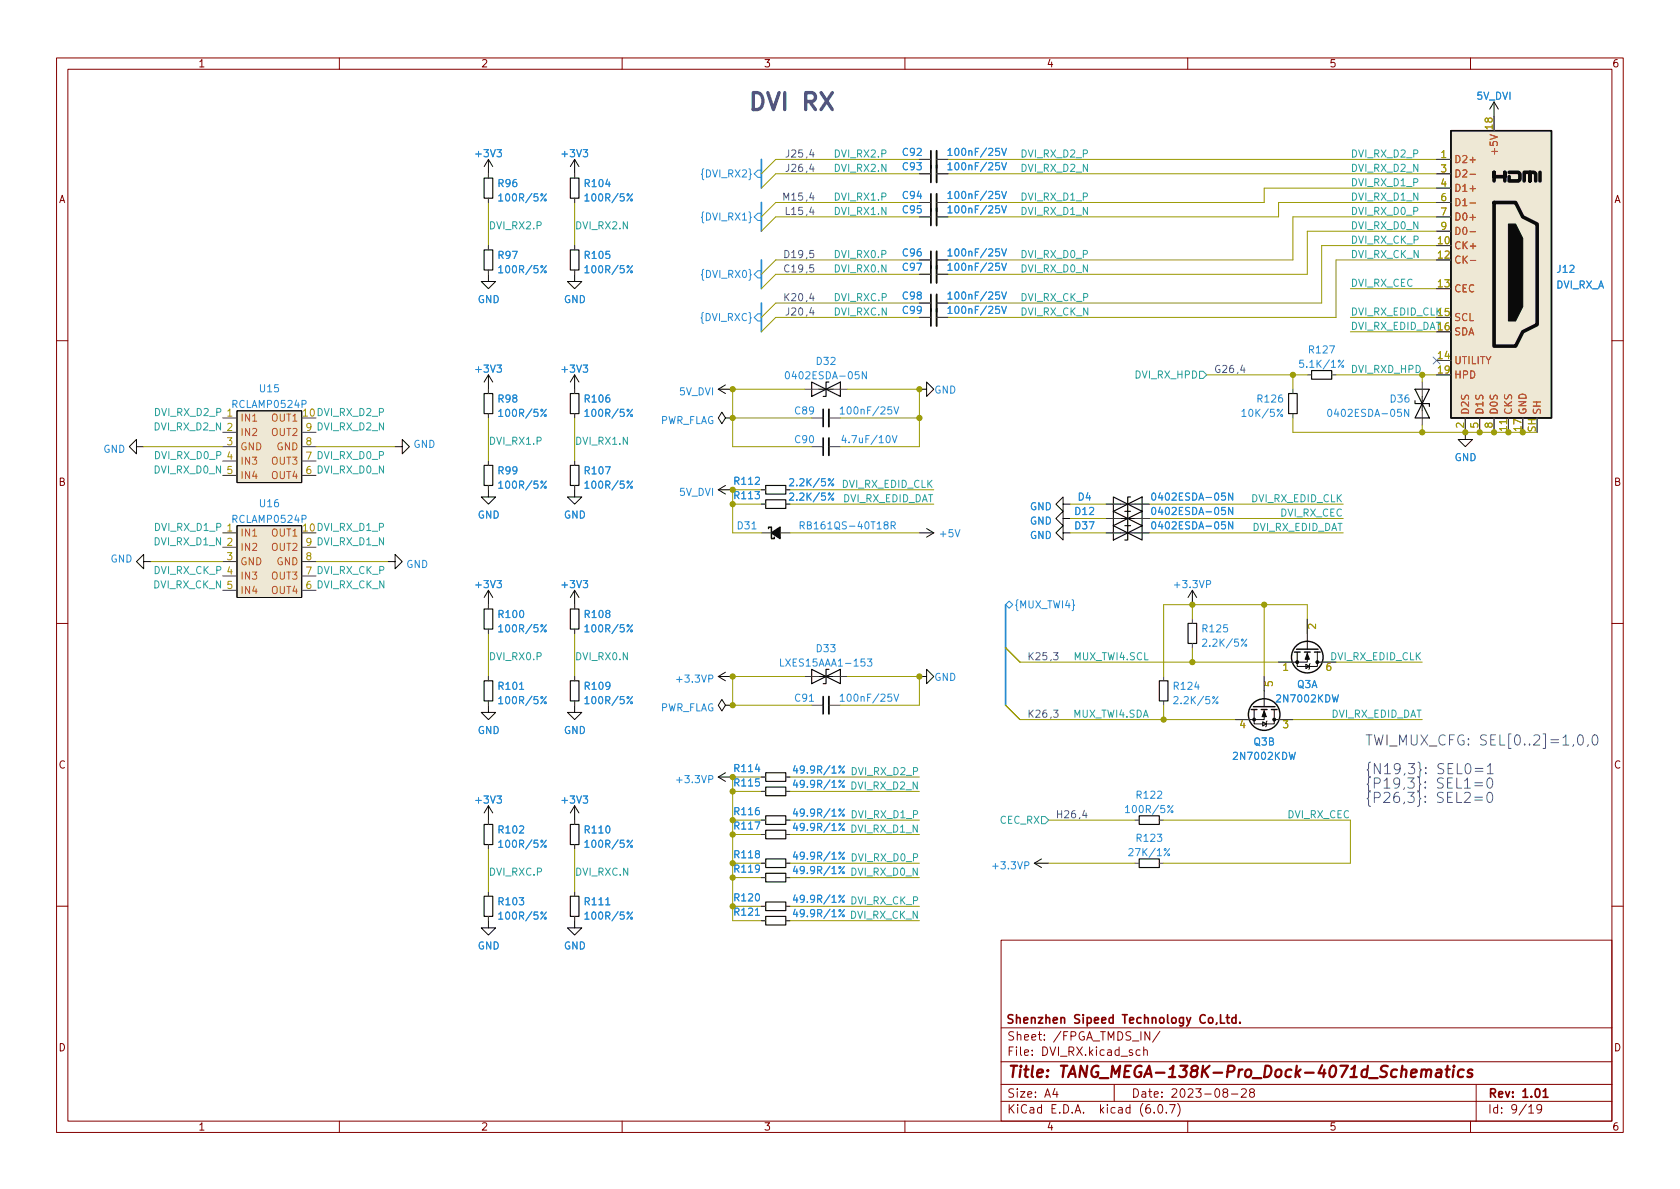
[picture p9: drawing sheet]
<svg xmlns="http://www.w3.org/2000/svg" width="297mm" height="210mm" viewBox="0 0 297 210" stroke-linecap="round" stroke-linejoin="round" font-family="sans-serif">
<defs><g id="words">
<text font-size="4.2" fill="#515593" x="132.1" y="19.5">DVI RX</text>
<text font-size="2.8" fill="#840000" x="178" y="190.6">Title: TANG_MEGA-138K-Pro_Dock-4071d_Schematics</text>
<g font-size="2.5" fill="#515593">
<text x="241.3" y="131.8">TWI_MUX_CFG: SEL[0..2]=1,0,0</text>
<text x="241.3" y="136.9">{N19,3}: SEL0=1</text>
<text x="241.3" y="139.5">{P19,3}: SEL1=0</text>
<text x="241.3" y="142">{P26,3}: SEL2=0</text>
</g>
<g font-size="2.1" fill="#840000">
<text x="177.8" y="181">Shenzhen Sipeed Technology Co,Ltd.</text>
<text x="178" y="184">Sheet: /FPGA_TMDS_IN/</text>
<text x="178" y="186.7">File: DVI_RX.kicad_sch</text>
<text x="178" y="196.9">KiCad E.D.A. kicad (6.0.7)</text>
<text x="178" y="194.1">Size: A4</text>
<text x="200" y="194.1">Date: 2023-08-28</text>
<text x="263" y="194.1">Rev: 1.01</text>
<text x="263" y="196.9">Id: 9/19</text>
</g>
<g font-size="1.8" fill="#840000">
<text x="35" y="11.9">1</text>
<text x="85" y="11.9">2</text>
<text x="135" y="11.9">3</text>
<text x="185" y="11.9">4</text>
<text x="235" y="11.9">5</text>
<text x="285" y="11.9">6</text>
<text x="10.3" y="35.9">A</text>
<text x="285.3" y="35.9">A</text>
<text x="10.3" y="85.9">B</text>
<text x="285.3" y="85.9">B</text>
<text x="10.3" y="135.9">C</text>
<text x="285.3" y="135.9">C</text>
<text x="10.3" y="185.9">D</text>
<text x="285.3" y="185.9">D</text>
<text x="35" y="199.9">1</text>
<text x="85" y="199.9">2</text>
<text x="135" y="199.9">3</text>
<text x="185" y="199.9">4</text>
<text x="235" y="199.9">5</text>
<text x="285" y="199.9">6</text>
</g>
<g font-size="1.8" fill="#268bd2">
<text x="261.1" y="17.6">5V_DVI</text>
<text x="84.3" y="27.8">+3V3</text>
<text x="99.5" y="27.8">+3V3</text>
<text x="159.7" y="27.6">C92</text>
<text x="168.3" y="27.6">100nF/25V</text>
<text x="88.2" y="33.1">R96</text>
<text x="88.7" y="35.6">100R/5%</text>
<text x="103.5" y="33.1">R104</text>
<text x="104" y="35.6">100R/5%</text>
<text x="124.4" y="31.4">{DVI_RX2}</text>
<text x="159.7" y="35.2">C94</text>
<text x="159.7" y="30.1">C93</text>
<text x="168.3" y="35.2">100nF/25V</text>
<text x="168.3" y="30.1">100nF/25V</text>
<text x="124.4" y="39">{DVI_RX1}</text>
<text x="159.7" y="37.7">C95</text>
<text x="168.3" y="37.7">100nF/25V</text>
<text x="88.2" y="45.8">R97</text>
<text x="103.5" y="45.8">R105</text>
<text x="159.7" y="45.3">C96</text>
<text x="159.7" y="47.9">C97</text>
<text x="168.3" y="45.3">100nF/25V</text>
<text x="168.3" y="47.9">100nF/25V</text>
<text x="84.4" y="53.6">GND</text>
<text x="88.7" y="48.3">100R/5%</text>
<text x="99.7" y="53.6">GND</text>
<text x="104" y="48.3">100R/5%</text>
<text x="124.4" y="49.1">{DVI_RX0}</text>
<text x="159.7" y="53">C98</text>
<text x="168.3" y="53">100nF/25V</text>
<text x="275.1" y="51">DVI_RX_A</text>
<text x="275.4" y="48.2">J12</text>
<text x="124.1" y="56.8">{DVI_RXC}</text>
<text x="159.7" y="55.5">C99</text>
<text x="168.3" y="55.5">100nF/25V</text>
<text x="84.3" y="65.9">+3V3</text>
<text x="99.5" y="65.9">+3V3</text>
<text x="144.4" y="64.5">D32</text>
<text x="230.3" y="65">5.1K/1%</text>
<text x="231.6" y="62.5">R127</text>
<text x="46" y="69.4">U15</text>
<text x="88.2" y="71.2">R98</text>
<text x="103.5" y="71.2">R106</text>
<text x="120.1" y="69.9">5V_DVI</text>
<text x="139.7" y="67.1">0402ESDA-05N</text>
<text x="165.2" y="69.6">GND</text>
<text x="222.5" y="71.2">R126</text>
<text x="245.9" y="71.2">D36</text>
<text x="41.3" y="72.1">RCLAMP0524P</text>
<text x="88.7" y="73.7">100R/5%</text>
<text x="104" y="73.7">100R/5%</text>
<text x="116.6" y="75">PWR_FLAG</text>
<text x="140.6" y="73.3">C89</text>
<text x="149.3" y="73.3">100nF/25V</text>
<text x="220" y="73.7">10K/5%</text>
<text x="235.6" y="73.7">0402ESDA-05N</text>
<text x="18.2" y="80.1">GND</text>
<text x="73.1" y="79.2">GND</text>
<text x="88.2" y="83.9">R99</text>
<text x="103.5" y="83.9">R107</text>
<text x="140.6" y="78.4">C90</text>
<text x="149.5" y="78.4">4.7uF/10V</text>
<text x="257.2" y="81.5">GND</text>
<text x="46" y="89.7">U16</text>
<text x="88.7" y="86.4">100R/5%</text>
<text x="104" y="86.4">100R/5%</text>
<text x="120.1" y="87.7">5V_DVI</text>
<text x="130" y="88.3">R113</text>
<text x="130" y="85.7">R112</text>
<text x="140.1" y="88.5">2.2K/5%</text>
<text x="140.1" y="86">2.2K/5%</text>
<text x="190.6" y="88.5">D4</text>
<text x="204.5" y="88.5">0402ESDA-05N</text>
<text x="41.3" y="92.5">RCLAMP0524P</text>
<text x="84.4" y="91.7">GND</text>
<text x="99.7" y="91.7">GND</text>
<text x="130.5" y="93.6">D31</text>
<text x="142.4" y="93.6">RB161QS-40T18R</text>
<text x="166.3" y="95">+5V</text>
<text x="182.1" y="92.8">GND</text>
<text x="182.1" y="90.2">GND</text>
<text x="182.1" y="95.3">GND</text>
<text x="190.1" y="93.6">D37</text>
<text x="190.1" y="91.1">D12</text>
<text x="204.5" y="93.6">0402ESDA-05N</text>
<text x="204.5" y="91.1">0402ESDA-05N</text>
<text x="19.5" y="99.5">GND</text>
<text x="71.8" y="100.4">GND</text>
<text x="84.3" y="104">+3V3</text>
<text x="99.5" y="104">+3V3</text>
<text x="179.3" y="107.6">{MUX_TWI4}</text>
<text x="207.9" y="104">+3.3VP</text>
<text x="88.3" y="109.3">R100</text>
<text x="88.7" y="111.8">100R/5%</text>
<text x="103.5" y="109.3">R108</text>
<text x="104" y="111.8">100R/5%</text>
<text x="212.7" y="111.8">R125</text>
<text x="138.6" y="117.9">LXES15AAA1-153</text>
<text x="144.4" y="115.3">D33</text>
<text x="213.1" y="114.3">2.2K/5%</text>
<text x="88.3" y="122">R101</text>
<text x="88.7" y="124.5">100R/5%</text>
<text x="103.5" y="122">R109</text>
<text x="104" y="124.5">100R/5%</text>
<text x="116.6" y="125.8">PWR_FLAG</text>
<text x="119.9" y="120.7">+3.3VP</text>
<text x="140.6" y="124.1">C91</text>
<text x="149.3" y="124.1">100nF/25V</text>
<text x="165.2" y="120.4">GND</text>
<text x="207.7" y="122">R124</text>
<text x="208.1" y="124.5">2.2K/5%</text>
<text x="225.9" y="124.2">2N7002KDW</text>
<text x="229.3" y="121.7">Q3A</text>
<text x="84.4" y="129.8">GND</text>
<text x="99.7" y="129.8">GND</text>
<text x="221.7" y="131.8">Q3B</text>
<text x="130" y="136.5">R114</text>
<text x="140.9" y="136.8">49.9R/1%</text>
<text x="218.3" y="134.4">2N7002KDW</text>
<text x="84.3" y="142.1">+3V3</text>
<text x="99.5" y="142.1">+3V3</text>
<text x="119.9" y="138.5">+3.3VP</text>
<text x="130" y="139.1">R115</text>
<text x="140.9" y="139.3">49.9R/1%</text>
<text x="199.6" y="143.8">100R/5%</text>
<text x="201.1" y="141.2">R122</text>
<text x="88.3" y="147.4">R102</text>
<text x="88.7" y="149.9">100R/5%</text>
<text x="103.5" y="147.4">R110</text>
<text x="104" y="149.9">100R/5%</text>
<text x="130" y="146.7">R117</text>
<text x="130" y="144.1">R116</text>
<text x="140.9" y="146.9">49.9R/1%</text>
<text x="140.9" y="144.4">49.9R/1%</text>
<text x="201.1" y="148.8">R123</text>
<text x="130" y="154.3">R119</text>
<text x="130" y="151.8">R118</text>
<text x="140.9" y="154.6">49.9R/1%</text>
<text x="140.9" y="152">49.9R/1%</text>
<text x="175.8" y="153.7">+3.3VP</text>
<text x="200.1" y="151.4">27K/1%</text>
<text x="88.3" y="160.1">R103</text>
<text x="103.5" y="160.1">R111</text>
<text x="130" y="159.4">R120</text>
<text x="130" y="161.9">R121</text>
<text x="140.9" y="159.6">49.9R/1%</text>
<text x="84.4" y="167.9">GND</text>
<text x="88.7" y="162.6">100R/5%</text>
<text x="99.7" y="167.9">GND</text>
<text x="104" y="162.6">100R/5%</text>
<text x="140.9" y="162.2">49.9R/1%</text>
</g>
<g font-size="1.8" fill="#b58900">
<text x="263.9" y="22.8" transform="rotate(-90 263.9 22.8)">18</text>
<text x="254.8" y="27.9">1</text>
<text x="254.8" y="30.5">3</text>
<text x="254.8" y="33">4</text>
<text x="254.8" y="35.6">6</text>
<text x="254.8" y="38.1">7</text>
<text x="254.8" y="40.6">9</text>
<text x="254.3" y="43.2">10</text>
<text x="254.3" y="45.7">12</text>
<text x="254.3" y="50.8">13</text>
<text x="254.3" y="55.9">15</text>
<text x="254.3" y="58.4">16</text>
<text x="254.3" y="63.5">14</text>
<text x="254.3" y="66">19</text>
<text x="258.8" y="75.7" transform="rotate(-90 258.8 75.7)">2</text>
<text x="261.4" y="75.7" transform="rotate(-90 261.4 75.7)">5</text>
<text x="263.9" y="75.7" transform="rotate(-90 263.9 75.7)">8</text>
<text x="266.4" y="76.2" transform="rotate(-90 266.4 76.2)">11</text>
<text x="269" y="76.2" transform="rotate(-90 269 76.2)">17</text>
<text x="271.5" y="76.4" transform="rotate(-90 271.5 76.4)">SH</text>
<text x="40.1" y="78.7">3</text>
<text x="54.1" y="78.7">8</text>
<text x="40.1" y="99.1">3</text>
<text x="54.1" y="99.1">8</text>
<text x="232.7" y="111.2" transform="rotate(-90 232.7 111.2)">2</text>
<text x="226.8" y="118.6">1</text>
<text x="234.5" y="118.6">6</text>
<text x="225" y="121.4" transform="rotate(-90 225 121.4)">5</text>
<text x="219.2" y="128.8">4</text>
<text x="226.8" y="128.8">3</text>
</g>
<g font-size="1.8" fill="#515593">
<text x="139.3" y="27.8">J25,4</text>
<text x="138.8" y="35.5">M15,4</text>
<text x="139.3" y="30.4">J26,4</text>
<text x="139.2" y="38">L15,4</text>
<text x="139" y="45.6">D19,5</text>
<text x="139" y="48.2">C19,5</text>
<text x="139" y="53.2">K20,4</text>
<text x="139.3" y="55.8">J20,4</text>
<text x="215.1" y="65.9">G26,4</text>
<text x="182.2" y="116.7">K25,3</text>
<text x="182.2" y="126.9">K26,3</text>
<text x="187.3" y="144.7">H26,4</text>
</g>
<g font-size="1.8" fill="#2aa198">
<text x="147.3" y="27.8">DVI_RX2.P</text>
<text x="180.3" y="27.8">DVI_RX_D2_P</text>
<text x="238.8" y="27.8">DVI_RX_D2_P</text>
<text x="147.3" y="35.5">DVI_RX1.P</text>
<text x="147.3" y="30.4">DVI_RX2.N</text>
<text x="180.3" y="35.5">DVI_RX_D1_P</text>
<text x="180.3" y="30.4">DVI_RX_D2_N</text>
<text x="238.8" y="32.9">DVI_RX_D1_P</text>
<text x="238.8" y="35.5">DVI_RX_D1_N</text>
<text x="238.8" y="30.4">DVI_RX_D2_N</text>
<text x="86.4" y="40.5">DVI_RX2.P</text>
<text x="101.6" y="40.5">DVI_RX2.N</text>
<text x="147.3" y="38">DVI_RX1.N</text>
<text x="180.3" y="38">DVI_RX_D1_N</text>
<text x="238.8" y="38">DVI_RX_D0_P</text>
<text x="238.8" y="40.5">DVI_RX_D0_N</text>
<text x="147.3" y="45.6">DVI_RX0.P</text>
<text x="180.3" y="45.6">DVI_RX_D0_P</text>
<text x="238.8" y="43.1">DVI_RX_CK_P</text>
<text x="238.8" y="45.6">DVI_RX_CK_N</text>
<text x="147.3" y="53.2">DVI_RXC.P</text>
<text x="147.3" y="48.2">DVI_RX0.N</text>
<text x="180.3" y="53.2">DVI_RX_CK_P</text>
<text x="180.3" y="48.2">DVI_RX_D0_N</text>
<text x="238.8" y="50.7">DVI_RX_CEC</text>
<text x="147.3" y="55.8">DVI_RXC.N</text>
<text x="180.3" y="55.8">DVI_RX_CK_N</text>
<text x="238.8" y="58.3">DVI_RX_EDID_DAT16</text>
<text x="238.8" y="55.8">DVI_RX_EDID_CLK15</text>
<text x="238.8" y="65.9">DVI_RXD_HPD</text>
<text x="200.8" y="66.9">DVI_RX_HPD</text>
<text x="27.5" y="76.1">DVI_RX_D2_N 2</text>
<text x="27.6" y="73.6">DVI_RX_D2_P 1</text>
<text x="53.6" y="73.7">10DVI_RX_D2_P</text>
<text x="54.1" y="76.2">9 DVI_RX_D2_N</text>
<text x="27.5" y="83.7">DVI_RX_D0_N 5</text>
<text x="27.6" y="81.2">DVI_RX_D0_P 4</text>
<text x="54.1" y="83.8">6 DVI_RX_D0_N</text>
<text x="54.1" y="81.3">7 DVI_RX_D0_P</text>
<text x="86.4" y="78.6">DVI_RX1.P</text>
<text x="101.6" y="78.6">DVI_RX1.N</text>
<text x="148.9" y="86.3">DVI_RX_EDID_CLK</text>
<text x="148.9" y="88.8">DVI_RX_EDID_DAT</text>
<text x="221.3" y="88.8">DVI_RX_EDID_CLK</text>
<text x="27.6" y="93.9">DVI_RX_D1_P 1</text>
<text x="53.6" y="94">10DVI_RX_D1_P</text>
<text x="221.3" y="93.9">DVI_RX_EDID_DAT</text>
<text x="226.4" y="91.3">DVI_RX_CEC</text>
<text x="27.3" y="101.5">DVI_RX_CK_P 4</text>
<text x="27.5" y="96.4">DVI_RX_D1_N 2</text>
<text x="54.1" y="101.6">7 DVI_RX_CK_P</text>
<text x="54.1" y="96.5">9 DVI_RX_D1_N</text>
<text x="27.2" y="104">DVI_RX_CK_N 5</text>
<text x="54.1" y="104.1">6 DVI_RX_CK_N</text>
<text x="86.4" y="116.7">DVI_RX0.P</text>
<text x="101.6" y="116.7">DVI_RX0.N</text>
<text x="190" y="116.7">MUX_TWI4.SCL</text>
<text x="235.2" y="116.7">DVI_RX_EDID_CLK</text>
<text x="189.8" y="126.9">MUX_TWI4.SDA</text>
<text x="235.2" y="126.9">DVI_RX_EDID_DAT</text>
<text x="150.8" y="137.1">DVI_RX_D2_P</text>
<text x="150.7" y="139.6">DVI_RX_D2_N</text>
<text x="150.7" y="147.2">DVI_RX_D1_N</text>
<text x="150.8" y="144.7">DVI_RX_D1_P</text>
<text x="176.8" y="145.7">CEC_RX</text>
<text x="227.7" y="144.7">DVI_RX_CEC</text>
<text x="86.4" y="154.8">DVI_RXC.P</text>
<text x="101.6" y="154.8">DVI_RXC.N</text>
<text x="150.7" y="154.8">DVI_RX_D0_N</text>
<text x="150.8" y="152.3">DVI_RX_D0_P</text>
<text x="150.5" y="159.9">DVI_RX_CK_P</text>
<text x="150.4" y="162.5">DVI_RX_CK_N</text>
</g>
<g font-size="1.8" fill="#cb4b16">
<text x="257" y="28.8">D2+</text>
<text x="264.8" y="26.8" transform="rotate(-90 264.8 26.8)">+5V</text>
<text x="257" y="31.4">D2-</text>
<text x="257" y="33.9">D1+</text>
<text x="257" y="36.4">D1-</text>
<text x="257" y="39">D0+</text>
<text x="257" y="41.5">D0-</text>
<text x="257" y="44.1">CK+</text>
<text x="257" y="46.6">CK-</text>
<text x="257" y="51.7">CEC</text>
<text x="257" y="56.8">SCL</text>
<text x="257" y="59.3">SDA</text>
<text x="257" y="64.4">UTILITY</text>
<text x="257" y="66.9">HPD</text>
<text x="42.4" y="74.5">IN1</text>
<text x="42.4" y="77.1">IN2</text>
<text x="48.1" y="74.5">OUT1</text>
<text x="48.1" y="77.1">OUT2</text>
<text x="259.7" y="73.4" transform="rotate(-90 259.7 73.4)">D2S</text>
<text x="262.3" y="73.4" transform="rotate(-90 262.3 73.4)">D1S</text>
<text x="264.8" y="73.4" transform="rotate(-90 264.8 73.4)">D0S</text>
<text x="267.3" y="73.4" transform="rotate(-90 267.3 73.4)">CKS</text>
<text x="269.9" y="73.4" transform="rotate(-90 269.9 73.4)">GND</text>
<text x="272.4" y="73.4" transform="rotate(-90 272.4 73.4)">SH</text>
<text x="42.4" y="79.6">GND</text>
<text x="42.4" y="82.2">IN3</text>
<text x="48.1" y="82.2">OUT3</text>
<text x="48.9" y="79.6">GND</text>
<text x="42.4" y="84.7">IN4</text>
<text x="48.1" y="84.7">OUT4</text>
<text x="42.4" y="94.9">IN1</text>
<text x="48.1" y="94.9">OUT1</text>
<text x="42.4" y="97.4">IN2</text>
<text x="42.4" y="99.9">GND</text>
<text x="48.1" y="97.4">OUT2</text>
<text x="48.9" y="99.9">GND</text>
<text x="42.4" y="102.5">IN3</text>
<text x="42.4" y="105">IN4</text>
<text x="48.1" y="105">OUT4</text>
<text x="48.1" y="102.5">OUT3</text>
</g>
</g></defs>
<g fill="none" stroke="#840000" stroke-width=".18">
<path d="M10 10.2h277v190.1h-277zM12 12.2h273v186.1h-273zM60 10.2v2M110 10.2v2M160 10.2v2M210 10.2v2M260 10.2v2M10 60.2h2M285 60.2h2M10 110.2h2M285 110.2h2M10 160.2h2"/>
<path d="M177 166.3h108v32h-108zM285 160.2h2M60 198.3v2M110 198.3v2M160 198.3v2M177 194.8h108M177 191.8h108M177 187.8h108M177 181.8h108M186.5 192.5l-.4 1h1M186.9 193v1M197 191.8v3"/>
<path d="M201.6 185.7l-.5-.1-.2 .3v.4l.1 .3h.6M202.2 185.8l.2-.2 .4 .1 .1 .9M202.2 185.1v1.5M203.3 182.4v1.5l-.9-1.5v1.5M204.1 196.7v.1M204.9 195.4l.2-.1a.81 .81 0 0 1 .6 .7 .81 .81 0 0 1-.3 .8h-.2a.81 .81 0 0 1-.6-.6 .81 .81 0 0 1 .3-.8zM205.1 182.4l-1.3 1.9M206.2 196.7v.1M206.8 195.3h1l-.7 1.5M208.2 195.1a1.72 1.72 0 0 1 0 2.3M210 198.3v2M216.5 193.2l-.3-.3 .1-.2 .2-.2 .4 .1 .2 .2-.1 .2-.6 .2-.2 .3 .1 .4 .2 .1h.4l.2-.3v-.2l-.3-.3"/>
<path d="M217.7 193.5h1.2M219.5 192.7l.6-.2 .2 .2 .1 .3-1 1h1M221.2 193.2l-.3-.3 .1-.2 .2-.2 .4 .1 .2 .2-.1 .2-.6 .2-.2 .3 .1 .4 .2 .1h.3l.3-.3-.1-.4-.2-.1M260 198.3v2M261 191.8v6.5M270.3 195.8l.4-.5v1.5M270.3 196.8h.9M272.6 196l-.3 .3h-.3l-.3-.3 .2-.6 .4-.1 .2 .2a.99 .99 0 0 1-.3 1.3h-.3"/>
</g>
<path d="M215.8 179.4v1.5h.7M216.8 179.9h.6M217 179.4v1.3l.4 .2M218.5 179.4v1.5M218.5 180l-.4-.1-.3 .3v.4l.1 .3h.6M219.2 180.8v.1M272.8 193l.5-.5v1.5M272.8 194h.9" fill="none" stroke="#840000" stroke-width=".3"/>
<path d="M251.4 189.3a.49 .49 0 0 1 .8 .1l-.1 1.1M252.2 189.4a.5 .5 0 0 1 .8-.2l-.1 1.3M254 189.2l.2-.1 .6 .1-.1 1.3M254.9 189.6l-.7 .1a.4 .4 0 0 0-.4 .3 .4 .4 0 0 0 .3 .5l.7-.1M255.6 189.1h.7M256 188.5l-.3 1.7 .1 .2 .4 .1M257 189.1l-.2 1.4M257.1 188.5l-.1 .1 .1 .1 .1-.1-.1-.1v.2M258.8 189.2a.66 .66 0 0 0-1 .3l-.1 .6 .2 .3 .2 .1 .6-.1M260.3 189.2a.49 .49 0 0 0-.8 .3l.3 .3 .5 .1v.2l-.1 .3-.2 .1-.6-.1" fill="none" stroke="#840000" stroke-width=".4"/>
<g fill="none" stroke="#0a0a0a" stroke-width=".18">
<path d="M264.2 18l-.8 1.3M264.2 18v2.6M264.2 18l.7 1.3M86.4 28.2l.7 1.3M86.4 28.2v2.5M86.4 28.2l-.8 1.3M101.6 28.2v2.5M101.6 28.2l.8 1.3M101.6 28.2l-.8 1.3M86.4 48.5v1.3h1.2l-1.2 1.2-1.3-1.2h1.3M101.6 48.5v1.3h1.3l-1.3 1.2-1.3-1.2h1.3M24.1 79v-1.3l-1.2 1.3 1.2 1.3v-1.3h1.3"/>
<path d="M41.9 72.6h11.4v12.7h-11.4zM69.8 79h1.3v-1.3l1.3 1.3-1.3 1.3v-1.3M86.4 66.3v2.5M86.4 66.3l.7 1.3M86.4 66.3l-.8 1.3M101.6 66.3v2.5M101.6 66.3l.8 1.3M101.6 66.3l-.8 1.3M127 68.8h2.5M127 68.8l1.3 .8M128.3 73.9l-.7-1-.6 1 .6 1 .7-1h1.2M128.3 68.1l-1.3 .7"/>
<path d="M144.8 68.8h2.5M162.6 68.8h1.2v-1.2l1.3 1.2-1.3 1.3v-1.3M251.5 70.1v2.5M259.1 76.4v1.3h1.2l-1.2 1.3-1.3-1.3h1.3M25.4 99.3v-1.3l-1.3 1.3 1.3 1.3v-1.3h1.3M41.9 93h11.4v12.7h-11.4zM68.6 99.3h1.2v-1.3l1.3 1.3-1.3 1.3v-1.3M86.4 86.6v1.3h1.2l-1.2 1.2-1.3-1.2h1.3M101.6 86.6v1.3h1.3l-1.3 1.2-1.3-1.2h1.3M127 86.6l1.3 .8M127 86.6h2.5M128.3 85.8l-1.3 .8"/>
<path d="M136.4 94.2h1.5M162.6 94.2h2.5M163.8 93.5l1.3 .7M165.1 94.2l-1.3 .8M188 91.7v-1.3l-1.3 1.3 1.3 1.3v-1.3h1.2M188 89.1v-1.2l-1.3 1.2 1.3 1.3v-1.3h1.2M188 94.2v-1.2l-1.3 1.2 1.3 1.3v-1.3h1.2M198.1 94.2h2.6M198.1 91.7h2.6M198.1 89.1h2.6M86.4 104.4v2.5M86.4 104.4l.7 1.3"/>
<path d="M86.4 104.4l-.8 1.3M101.6 104.4l.8 1.3M101.6 104.4v2.5M101.6 104.4l-.8 1.3M127 119.6h2.5M127 119.6l1.3 .8M128.3 118.9l-1.3 .7M144.8 119.6h2.5M162.6 119.6h1.2v-1.2l1.3 1.2-1.3 1.3v-1.3M210.8 104.4l-.7 1.3M210.8 104.4v2.5M210.8 104.4l.8 1.3"/>
<path d="M229.4 115.3v2.6h3.5v-2.6M230.9 117.5l.6 .4-.6 .3zM231.1 115.3v1.8h-2.5M231.1 112v2.8M231.6 117.3l-.1 .2v.7l-.1 .2M232.9 117.1h.8M86.4 124.7v1.3h1.2l-1.2 1.2-1.3-1.2h1.3M101.6 124.7v1.3h1.3l-1.3 1.2-1.3-1.2h1.3M127 137.4l1.3 .8M127 137.4h2.5M128.3 124.7l-.7-1-.6 1 .6 1 .7-1h1.2M128.3 136.6l-1.3 .8"/>
<path d="M221.7 125.5v2.5h3.6v-2.5M223.3 127.6l.6 .4-.6 .4zM223.5 125.5v1.7h-2.5M223.5 122.2v2.8M224 127.5l-.1 .1v.8l-.1 .1M225.3 127.2h.8M86.4 142.5v2.5M86.4 142.5l.7 1.3M86.4 142.5l-.8 1.3M101.6 142.5v2.5M101.6 142.5l.8 1.3M101.6 142.5l-.8 1.3"/>
<path d="M182.9 152.6l1.2 .8M182.9 152.6h2.5M184.1 151.9l-1.2 .7M86.4 162.8v1.3h1.2l-1.2 1.2-1.3-1.2h1.3M101.6 162.8v1.3h1.3l-1.3 1.2-1.3-1.2h1.3"/>
</g>
<path d="M136.4 94.2l1.5-1v2z" fill="#0a0a0a" stroke="#0a0a0a" stroke-width=".25"/>
<g fill="none" stroke="#0a0a0a" stroke-width=".25">
<path d="M256.5 23.1h17.8v50.8h-17.8zM135.9 93.5v-.3h.5v2h.5v-.2M228.9 115.3h1M229.2 114.8h3.8M230.6 115.3h1M232.4 115.3h1M221.2 125.5h1M221.6 125h3.8M223 125.5h1M224.8 125.5h1"/>
<circle cx="231.1" cy="116.2" r="2.79"/>
<circle cx="223.5" cy="126.4" r="2.79"/>
</g>
<g fill="none" stroke="#493f36" stroke-width=".18">
<path d="M86.4 30.7v.8M86.4 35v.8M101.6 30.7v.8M101.6 35v.8M162.6 35.8h2M162.6 28.2h2M162.6 38.3h2M162.6 30.7h2M165.6 35.8h2M165.6 28.2h2M165.6 38.3h2M165.6 30.7h2"/>
<path d="M254 35.8h2.5M254 28.2h2.5M254 38.3h2.5M254 30.7h2.5M254 33.3h2.5M86.4 43.4v.8M86.4 47.7v.8M101.6 43.4v.8M101.6 47.7v.8M162.6 46h2M162.6 53.6h2M162.6 48.5h2"/>
<path d="M162.6 56.1h2M165.6 46h2M165.6 53.6h2M165.6 48.5h2M165.6 56.1h2M254 40.9h2.5M39.4 79h2.5M39.4 73.9h2.5M39.4 76.4h2.5M53.3 79h2.6M53.3 76.4h2.6M86.4 68.8v.8"/>
<path d="M86.4 73.1v.8M101.6 68.8v.8M101.6 73.1v.8M129.5 73.9h.1M142.2 68.8h2.6M143.5 79h2M143.5 73.9h2M146.6 79h2M146.6 73.9h2M147.3 68.8h2.6M228.6 68.8v.8M228.6 73.1v.8"/>
<path d="M231.1 66.3h.8M235.5 66.3h.7M251.5 67.6v2.5M251.5 72.6v2.6M259.1 73.9v2.5M261.6 73.9v2.5M264.2 73.9v2.5M266.7 73.9v2.5M39.4 94.2h2.5M39.4 96.8h2.5M39.4 99.3h2.5M39.4 81.5h2.5"/>
<path d="M39.4 84.1h2.5M53.3 96.8h2.6M53.3 99.3h2.6M53.3 81.5h2.6M53.3 84.1h2.6M86.4 81.5v.8M86.4 85.8v.8M101.6 81.5v.8M101.6 85.8v.8M134.6 94.2h1.8M134.6 89.1h.8M134.6 86.6h.8"/>
<path d="M137.9 94.2h1.8M138.9 89.1h.8M138.9 86.6h.8M195.6 94.2h2.5M195.6 91.7h2.5M195.6 89.1h2.5M200.7 94.2h2.5M200.7 91.7h2.5M200.7 89.1h2.5M39.4 101.8h2.5M39.4 104.4h2.5M53.3 101.8h2.6"/>
<path d="M53.3 104.4h2.6M86.4 106.9v.8M86.4 111.2v.8M86.4 119.6v.8M101.6 106.9v.8M101.6 111.2v.8M101.6 119.6v.8M142.2 119.6h2.6M147.3 119.6h2.6M205.7 119.6v.8M210.8 109.5v.7M210.8 113.8v.7"/>
<path d="M223.5 119.6v2.6M226.1 117.1h2.5M231.1 109.5v2.5M233.7 117.1h2.5M86.4 123.9v.8M101.6 123.9v.8M129.5 124.7h.1M134.6 137.4h.8M134.6 139.9h.8M138.9 137.4h.8M138.9 139.9h.8M143.5 124.7h2"/>
<path d="M146.6 124.7h2M205.7 123.9v.8M218.4 127.2h2.6M226.1 127.2h2.5M86.4 145v.8M86.4 149.3v.8M86.4 157.7v.8M101.6 145v.8M101.6 149.3v.8M101.6 157.7v.8M134.6 152.6h.8M134.6 147.6h.8"/>
<path d="M134.6 155.2h.8M134.6 145h.8M138.9 152.6h.8M138.9 147.6h.8M138.9 155.2h.8M138.9 145h.8M200.7 152.6h.7M200.7 145h.7M205 152.6h.7M205 145h.7M86.4 162v.8M101.6 162v.8"/>
<path d="M134.6 160.3h.8M134.6 162.8h.8M138.9 160.3h.8M138.9 162.8h.8"/>
</g>
<g fill="none" stroke="#268bd2" stroke-width=".18">
<path d="M88.2 34.6l.3-.3v1.2M88.2 35.5h.7M96.6 34.3l-1 1.2M103.4 34.6l.4-.3v1.2M103.4 35.5h.7M111.8 34.3l-.9 1.2M134 30.1h.6v1.3h-.6l-.7-.7zM134 37.7h.6v1.3h-.6l-.7-.7zM167.6 34.2l.4-.4v1.3M167.6 26.6l.4-.4v1.3M167.6 36.7l.4-.3v1.3M167.6 29.1l.4-.3v1.2"/>
<path d="M167.6 35.1h.7M167.6 27.5h.7M167.6 37.7h.7M167.6 30h.7M177.1 33.8l.4 1.3 .5-1.3M177.1 26.2l.4 1.3 .5-1.3M177.1 36.4l.4 1.3 .5-1.3M177.1 28.8l.4 1.2 .5-1.2M88.2 47.3l.3-.3v1.2M88.2 48.2h.7M96.6 47l-1 1.2M103.4 47.3l.4-.3v1.2"/>
<path d="M103.4 48.2h.7M111.8 47l-.9 1.2M134 55.5h.6v1.3h-.6l-.7-.7zM134 47.9h.6v1.2h-.6l-.7-.6zM167.6 44.4l.4-.4v1.3M167.6 52l.4-.4v1.3M167.6 46.9l.4-.4v1.3M167.6 54.5l.4-.3v1.2M167.6 45.3h.7M167.6 52.9h.7M167.6 47.8h.7M167.6 55.4h.7"/>
<path d="M177.1 44l.4 1.3 .5-1.3M177.1 51.6l.4 1.3 .5-1.3M177.1 46.5l.4 1.3 .5-1.3M177.1 54.2l.4 1.2 .5-1.2M88.2 72.7l.3-.3v1.2M88.2 73.6h.7M96.6 72.4l-1 1.2M103.4 72.7l.4-.3v1.2M103.4 73.6h.7M111.8 72.4l-.9 1.2M139 65.8l.2-.1a.68 .68 0 0 1 .4 .7 .68 .68 0 0 1-.4 .6l-.2-.1-.1-.4zM148.6 72.3l.3-.4v1.3"/>
<path d="M148.6 73.2h.7M149.2 77l-.3 .9h.7M153.2 65.7v1.3l-.7-1.3v1.3M157.8 77l.4 1.3 .4-1.3M158.1 71.9l.4 1.3 .4-1.3M219.6 72.7l.3-.3v1.2M219.6 73.6h.7M234.9 72.5l.1-.1a.68 .68 0 0 1 .5 .6 .68 .68 0 0 1-.5 .6l-.1-.1-.2-.3zM237.6 63.7l-1 1.3M249.1 72.4v1.2l-.8-1.2v1.2M88.2 85.4l.3-.3v1.2M88.2 86.3h.7"/>
<path d="M96.6 85.1l-1 1.2M103.4 85.4l.4-.3v1.2M103.4 86.3h.7M111.8 85.1l-.9 1.2M141.5 92.9h.6l.1-.2-.1-.3-.6-.1v1.2M141.8 92.9l.4 .6M147.4 87.2l-1 1.3M147.4 84.6l-1 1.3M157.6 92.9h.6l.1-.2-.1-.3-.6-.1v1.2M157.9 92.9l.4 .6M203.8 92.3h.1a.68 .68 0 0 1 .5 .6 .68 .68 0 0 1-.5 .6 .84 .84 0 0 1-.1-1.2zM203.8 89.8l.1-.1a.68 .68 0 0 1 .5 .7 .68 .68 0 0 1-.5 .6 .84 .84 0 0 1-.1-1.2z"/>
<path d="M203.8 87.2h.1a.68 .68 0 0 1 .5 .6 .68 .68 0 0 1-.5 .7 .84 .84 0 0 1-.1-1.3zM218 92.3v1.2l-.8-1.2v1.2M218 89.7v1.3l-.8-1.3v1.3M218 87.2v1.3l-.8-1.3v1.3M88.2 110.8l.3-.3v1.2M88.2 111.7h.7M96.6 110.5l-1 1.2M103.4 110.8l.4-.3v1.2M103.4 111.7h.7M111.8 110.5l-.9 1.2M138 116.5v1.3h.6M153.4 116.5h.8l-.5 .5 .4 .1v.6l-.2 .1-.5-.1"/>
<path d="M177.8 106.9l.6-.6 .7 .6-.7 .7zM220.4 113l-.9 1.3M88.2 123.5l.3-.3v1.2M88.2 124.4h.7M96.6 123.2l-1 1.2M103.4 123.5l.4-.3v1.2M103.4 124.4h.7M111.8 123.2l-.9 1.2M140.6 135.4l-.3 .9h.8M140.6 137.9l-.3 .9h.8M148.6 123.1l.3-.4v1.3M148.6 124h.7"/>
<path d="M149.3 135.4l-1 1.3M149.3 138l-1 1.3M158.1 122.7l.4 1.3 .4-1.3M215.4 123.2l-1 1.2M88.2 148.9l.3-.3v1.2M88.2 149.8h.7M96.6 148.6l-1 1.2M103.4 148.9l.4-.3v1.2M103.4 149.8h.7M111.8 148.6l-.9 1.2M140.6 145.5l-.3 .9h.8M140.6 153.2l-.3 .9h.8"/>
<path d="M140.6 158.2l-.3 .9h.8M140.6 150.6l-.3 .9h.8M140.6 143l-.3 .9h.8M149.3 145.6l-1 1.3M149.3 153.2l-1 1.3M149.3 158.3l-1 1.3M149.3 150.7l-1 1.3M149.3 143.1l-1 1.2M199 142.8l.4-.4v1.3M199 143.7h.7M207.4 142.4l-1 1.3M88.2 161.6l.3-.3v1.2"/>
<path d="M88.2 162.5h.7M96.6 161.3l-1 1.2M103.4 161.6l.4-.3v1.2M103.4 162.5h.7M111.8 161.3l-.9 1.2M140.6 160.8l-.3 .9h.8M149.3 160.8l-1 1.3"/>
<circle cx="96.4" cy="35.4" r=".18"/>
<circle cx="111.6" cy="35.4" r=".18"/>
<circle cx="96.4" cy="48.1" r=".18"/>
<circle cx="111.6" cy="48.1" r=".18"/>
<circle cx="96.4" cy="73.5" r=".18"/>
<circle cx="111.6" cy="73.5" r=".18"/>
<circle cx="237.4" cy="64.8" r=".18"/>
<circle cx="96.4" cy="86.2" r=".18"/>
<circle cx="111.6" cy="86.2" r=".18"/>
<circle cx="147.2" cy="85.7" r=".18"/>
<circle cx="147.2" cy="88.3" r=".18"/>
<circle cx="96.4" cy="111.6" r=".18"/>
<circle cx="111.6" cy="111.6" r=".18"/>
<circle cx="220.3" cy="114.1" r=".18"/>
<circle cx="96.4" cy="124.3" r=".18"/>
<circle cx="111.6" cy="124.3" r=".18"/>
<circle cx="149.1" cy="139.1" r=".18"/>
<circle cx="149.1" cy="136.5" r=".18"/>
<circle cx="215.2" cy="124.3" r=".18"/>
<circle cx="96.4" cy="149.7" r=".18"/>
<circle cx="111.6" cy="149.7" r=".18"/>
<circle cx="149.1" cy="154.3" r=".18"/>
<circle cx="149.1" cy="159.4" r=".18"/>
<circle cx="149.1" cy="151.8" r=".18"/>
<circle cx="149.1" cy="144.2" r=".18"/>
<circle cx="149.1" cy="146.7" r=".18"/>
<circle cx="207.2" cy="143.5" r=".18"/>
<circle cx="96.4" cy="162.4" r=".18"/>
<circle cx="111.6" cy="162.4" r=".18"/>
<circle cx="149.1" cy="161.9" r=".18"/>
</g>
<g fill="none" stroke="#0a0a0a" stroke-width=".2">
<path d="M85.6 31.5h1.5v3.5h-1.5zM100.8 31.5h1.6v3.5h-1.6zM85.6 44.2h1.5v3.5h-1.5zM100.8 44.2h1.6v3.5h-1.6zM85.6 69.6h1.5v3.5h-1.5zM100.8 69.6h1.6v3.5h-1.6zM143.5 67.6l2.5 1.2-2.5 1.3zM146 68.8l2.6-1.2v2.5zM146.6 67.6h-.6v2.5h-.5M227.8 69.6h1.6v3.5h-1.6zM231.9 65.5h3.6v1.6h-3.6zM250.2 70.9v.5h2.5v.5"/>
<path d="M250.2 68.8h2.5l-1.2 2.6zM251.5 71.4l1.2 2.5h-2.5zM85.6 82.3h1.5v3.5h-1.5zM100.8 82.3h1.6v3.5h-1.6zM135.4 88.4h3.5v1.5h-3.5zM135.4 85.8h3.5v1.6h-3.5zM196.8 93l2.6 1.2-2.6 1.3zM196.8 90.4l2.6 1.3-2.6 1.3zM196.8 87.9l2.6 1.2-2.6 1.3zM199.4 94.2l2.5-1.2v2.5zM199.4 91.7l2.5-1.3v2.6zM199.4 89.1l2.5-1.2v2.5z"/>
<path d="M199.9 93h-.5v2.5h-.5M199.9 90.4h-.5v2.6h-.5M199.9 87.9h-.5v2.5h-.5M85.6 107.7h1.5v3.5h-1.5zM100.8 107.7h1.6v3.5h-1.6zM143.5 118.4l2.5 1.2-2.5 1.3zM146 119.6l2.6-1.2v2.5zM146.6 118.4h-.6v2.5h-.5M210.1 110.2h1.5v3.6h-1.5zM85.6 120.4h1.5v3.5h-1.5zM100.8 120.4h1.6v3.5h-1.6zM135.4 136.6h3.5v1.6h-3.5z"/>
<path d="M135.4 139.2h3.5v1.5h-3.5zM205 120.4h1.5v3.5h-1.5zM85.6 145.8h1.5v3.5h-1.5zM85.6 158.5h1.5v3.5h-1.5zM100.8 145.8h1.6v3.5h-1.6zM100.8 158.5h1.6v3.5h-1.6zM135.4 146.8h3.5v1.5h-3.5zM135.4 154.4h3.5v1.6h-3.5zM135.4 159.5h3.5v1.5h-3.5zM135.4 151.9h3.5v1.5h-3.5zM135.4 144.3h3.5v1.5h-3.5zM201.4 151.9h3.6v1.5h-3.6z"/>
<path d="M201.4 144.3h3.6v1.5h-3.6zM135.4 162h3.5v1.6h-3.5z"/>
</g>
<path d="M165.6 26.7v5.6M165.6 34.3v5.6M165.6 44.4v5.6M165.6 52.1v5.6M146.6 72.4v3M146.6 77.5v3M146.6 123.2v3" fill="none" stroke="#0a0a0a" stroke-width=".33"/>
<path d="M164.6 26.7v5.6M164.6 34.3v5.6M164.6 44.4v5.6M164.6 52.1v5.6M145.5 72.4v3M145.5 77.5v3M145.5 123.2v3" fill="none" stroke="#0a0a0a" stroke-width=".3"/>
<g fill="#eee8d5" stroke="#eee8d5" stroke-width=".18">
<path d="M256.5 23.1h17.8v50.8h-17.8z"/>
<path d="M41.9 93h11.4v12.7h-11.4z"/>
<path d="M41.9 72.6h11.4v12.7h-11.4z"/>
</g>
<path d="M264.2 32v-1.5v.7h1.9v-.7v1.5M264.2 35.8h3.8l1.2 2.5 2.6 1.3v17.8l-2.6 1.3-1.2 2.5h-3.8zM266.8 30.5h1.7l.2 .2v1l-.2 .3h-1.7v-.8M269.5 32v-1.5h1v1.5v-1.5h.8l.2 .2v1.3M272.3 30.5v1.5" fill="none" stroke="#0a0a0a" stroke-width=".63"/>
<g fill="#0a0a0a" stroke="#0a0a0a" stroke-width=".18">
<path d="M266.7 39.6h1.3l1.2 2.6v12l-1.2 2.6h-1.3z"/>
<path d="M231.1 115.6l.4 1h-.7z"/>
<path d="M223.5 125.7l.4 1h-.8z"/>
<circle cx="229.4" cy="117.1" r=".25"/>
<circle cx="232.9" cy="117.1" r=".25"/>
<circle cx="221.7" cy="127.2" r=".25"/>
<circle cx="225.3" cy="127.2" r=".25"/>
</g>
<path d="M259.9 30.8h1M259.9 35.9h1M259.9 41h1M260 46.1h.9" fill="none" stroke="#cb4b16" stroke-width=".18"/>
<path d="M212.1 65.7h.6l.7 .6-.7 .6h-.6zM184.1 144.4h.7l.6 .6-.6 .7h-.7z" fill="none" stroke="#2aa198" stroke-width=".18"/>
<g fill="none" stroke="#515593" stroke-width=".18">
<path d="M260.7 138.4h1.4M260.7 138.9h1.4M260.8 135.9h1.4M260.8 136.4h1.4M263 135.5l.5-.5v1.8M263 136.8h1M263.1 137.7a.43 .43 0 0 1 .7 .2 .93 .93 0 0 1-.5 1.5 1.2 1.2 0 0 1-.2-1.7zM279.1 130.1a.43 .43 0 0 1 .4-.1 .43 .43 0 0 1 .4 .3 .93 .93 0 0 1-.6 1.4 1.09 1.09 0 0 1-.2-1.6zM280.8 131.7l-.2 .3M281.7 130a.43 .43 0 0 1 .7 .3 .93 .93 0 0 1-.5 1.4 1.2 1.2 0 0 1-.2-1.7zM260.7 141h1.4M260.7 141.5h1.4"/>
<path d="M263.1 140.2a.43 .43 0 0 1 .7 .3 .93 .93 0 0 1-.5 1.4 1.2 1.2 0 0 1-.2-1.7z"/>
</g>
<path d="M134.6 28.2v5.1M134.6 35.8v5.1M134.6 46v5M134.6 53.6v5.1M177.8 106.9v17.8" fill="none" stroke="#268bd2" stroke-width=".3"/>
<g fill="none" stroke="#990" stroke-width=".18">
<path d="M86.4 35.8v7.6M101.6 35.8v7.6M162.6 28.2h-25.4l-2.6 2.5M162.6 30.7h-25.4l-2.6 2.6M162.6 38.3h-25.4l-2.6 2.6M162.6 35.8h-25.4l-2.6 2.5M167.6 28.2h86.4M167.6 30.7h86.4M254 38.3h-25.4v7.7h-61M254 35.8h-27.9v2.5h-58.5M254 33.3h-30.5v2.5h-55.9M162.6 48.5h-25.4l-2.6 2.5"/>
<path d="M162.6 56.1h-25.4l-2.6 2.6M162.6 53.6h-25.4l-2.6 2.5M162.6 46h-25.4l-2.6 2.5M238.8 56.1h15.2M238.8 58.7h15.2M238.8 51h15.2M254 40.9h-22.9v7.6h-63.5M254 46h-17.8v10.1h-68.6M254 43.4h-20.3v10.2h-66.1M25.4 79h14M55.9 79h13.9M86.4 73.9v7.6"/>
<path d="M101.6 73.9v7.6M129.5 73.9h14M142.2 68.8h-12.7v10.2h14M148.6 73.9h14M149.9 68.8h12.7v10.2h-14M213.4 66.3h17.7M228.6 73.9v2.5h43.2M228.6 66.3v2.5M236.2 66.3h17.8M251.5 66.3v1.3M251.5 75.2v1.2M26.7 99.3h12.7"/>
<path d="M55.9 99.3h12.7M129.5 89.1h5.1M134.6 86.6h-5.1v7.6h5.1M139.7 94.2h22.9M139.7 89.1h25.4M139.7 86.6h25.4M189.2 94.2h6.4M189.2 91.7h6.4M189.2 89.1h6.4M203.2 94.2h34.3M203.2 91.7h34.3M203.2 89.1h34.3"/>
<path d="M86.4 112v7.6M101.6 112v7.6M142.2 119.6h-12.7v5.1h14M149.9 119.6h12.7v5.1h-14M177.8 114.5l2.5 2.6h45.8M210.8 106.9v2.6M210.8 114.5v2.6M223.5 106.9v12.7M231.1 109.5v-2.6h-25.4v12.7M236.2 117.1h15.3M129.5 139.9h5.1M134.6 137.4h-5.1v25.4h5.1"/>
<path d="M139.7 137.4h22.9M139.7 139.9h22.9M177.8 124.7l2.5 2.5h38.1M205.7 124.7v2.5M228.6 127.2h22.9M86.4 150.1v7.6M101.6 150.1v7.6M129.5 147.6h5.1M129.5 152.6h5.1M129.5 155.2h5.1M129.5 145h5.1M139.7 147.6h22.9"/>
<path d="M139.7 152.6h22.9M139.7 155.2h22.9M139.7 145h22.9M185.4 152.6h15.3M185.4 145h15.3M205.7 145h33.1v7.6h-33.1M129.5 160.3h5.1M139.7 162.8h22.9M139.7 160.3h22.9"/>
</g>
<path d="M253.4 63.1l1.2 1.3M254.6 63.1l-1.2 1.3" fill="none" stroke="#6c71c4" stroke-width=".18"/>
<g fill="#859900" stroke="#859900" stroke-width=".18">
<circle cx="162.6" cy="119.6" r=".46"/>
<circle cx="129.5" cy="119.6" r=".46"/>
<circle cx="162.6" cy="73.9" r=".46"/>
<circle cx="162.6" cy="68.8" r=".46"/>
<circle cx="264.2" cy="76.4" r=".46"/>
<circle cx="261.6" cy="76.4" r=".46"/>
<circle cx="223.5" cy="106.9" r=".46"/>
<circle cx="251.5" cy="66.3" r=".46"/>
<circle cx="251.5" cy="76.4" r=".46"/>
<circle cx="259.1" cy="76.4" r=".46"/>
<circle cx="269.2" cy="76.4" r=".46"/>
<circle cx="266.7" cy="76.4" r=".46"/>
<circle cx="228.6" cy="66.3" r=".46"/>
<circle cx="129.5" cy="139.9" r=".46"/>
<circle cx="129.5" cy="137.4" r=".46"/>
<circle cx="129.5" cy="160.3" r=".46"/>
<circle cx="129.5" cy="155.2" r=".46"/>
<circle cx="129.5" cy="124.7" r=".46"/>
<circle cx="210.8" cy="106.9" r=".46"/>
<circle cx="210.8" cy="117.1" r=".46"/>
<circle cx="205.7" cy="127.2" r=".46"/>
<circle cx="129.5" cy="86.6" r=".46"/>
<circle cx="129.5" cy="89.1" r=".46"/>
<circle cx="129.5" cy="68.8" r=".46"/>
<circle cx="129.5" cy="73.9" r=".46"/>
<circle cx="129.5" cy="147.6" r=".46"/>
<circle cx="129.5" cy="152.6" r=".46"/>
<circle cx="129.5" cy="145" r=".46"/>
</g>
<use href="#words"/>
</svg>
